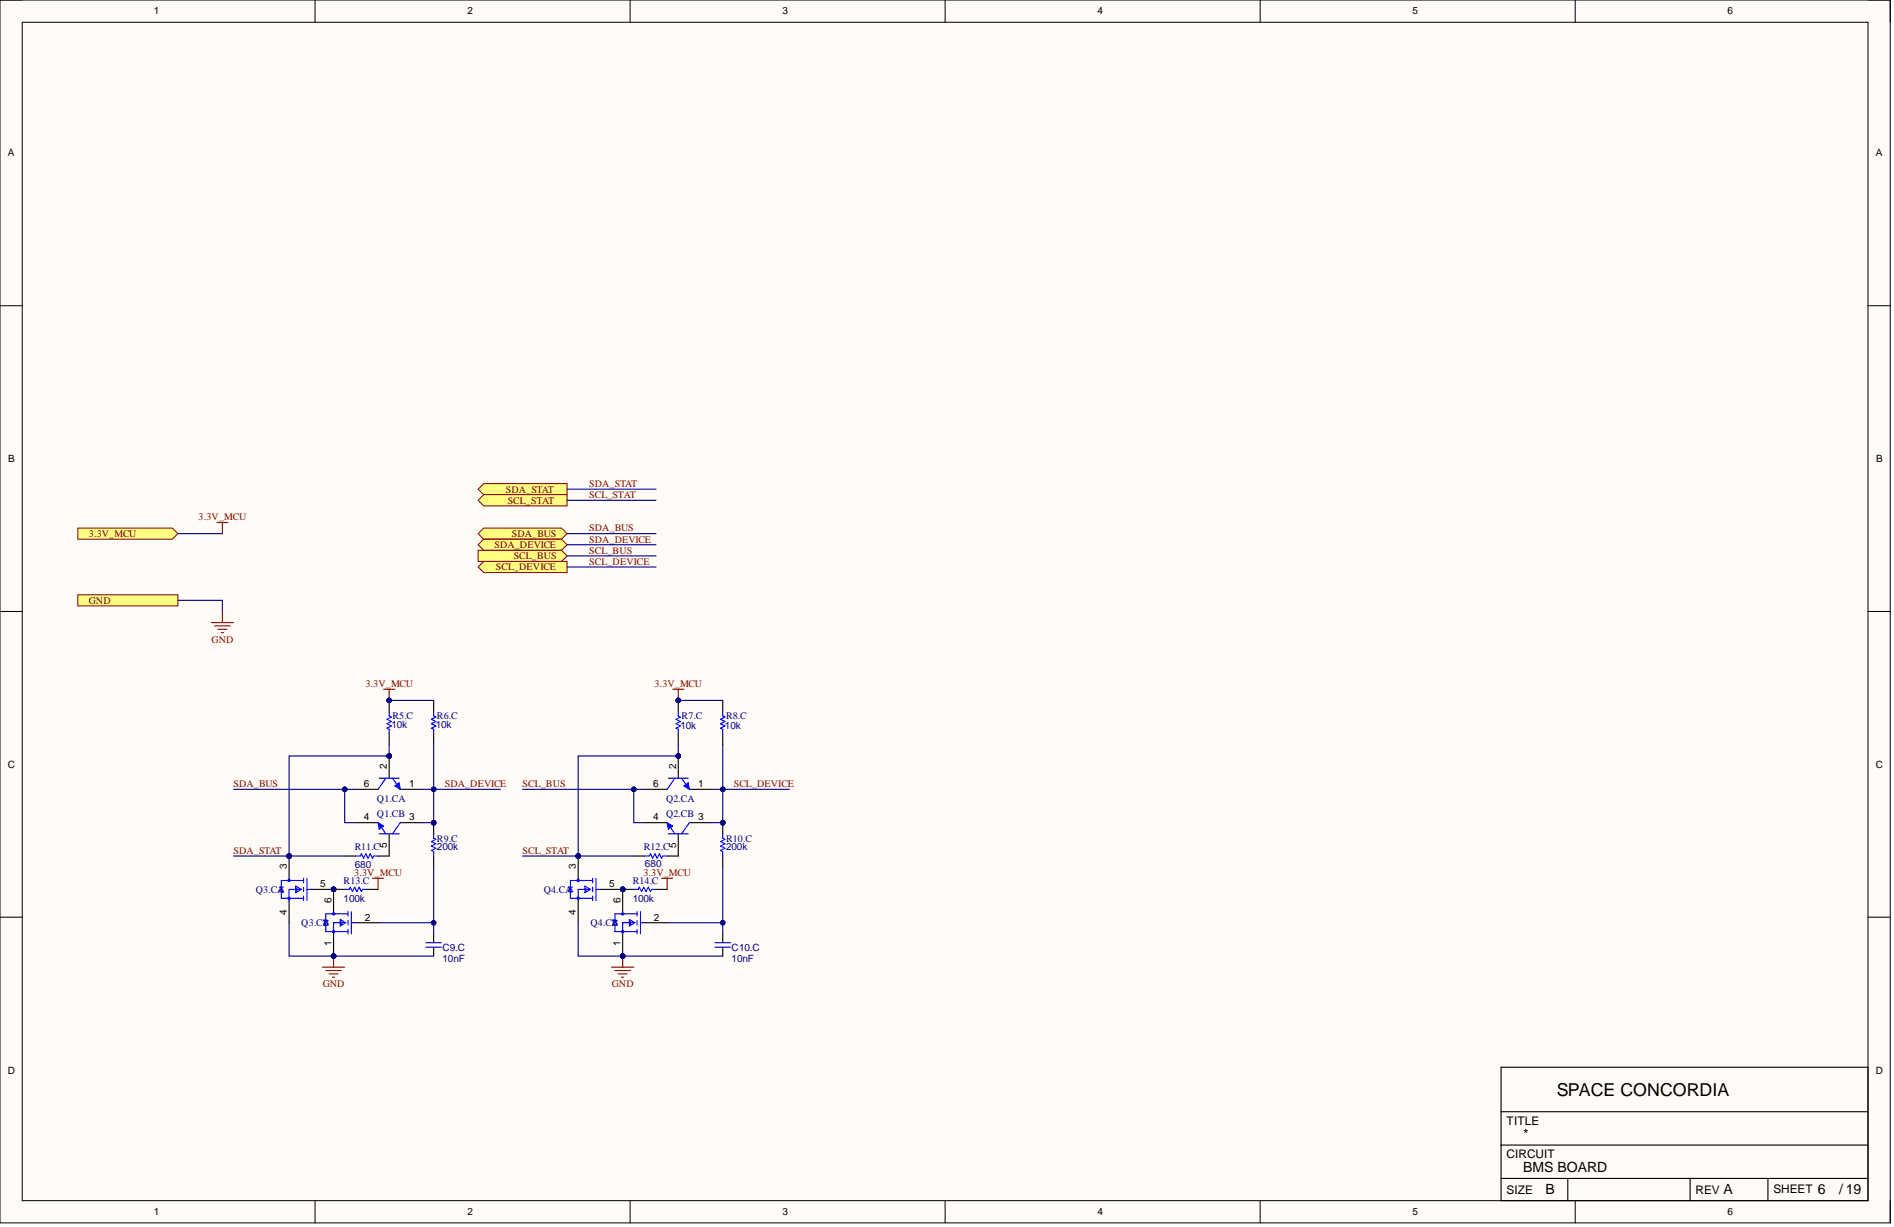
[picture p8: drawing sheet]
<svg xmlns="http://www.w3.org/2000/svg" width="431mm" height="279mm" viewBox="0 0 431 279" stroke-linecap="round" stroke-linejoin="round" font-family="sans-serif">
<defs><g id="words">
<text font-size="4.1" x="354.6" y="249.5">SPACE CONCORDIA</text>
<g font-size="3.2">
<text x="347" y="259.3">*</text>
<text x="347" y="266.9">BMS BOARD</text>
<text x="352.1" y="272">B</text>
<text x="392.6" y="272">A</text>
<text x="414.1" y="272">6</text>
<text x="418.9" y="272">/19</text>
</g>
<g font-size="2.7">
<text x="343.2" y="256.1">TITLE</text>
<text x="343.2" y="263.7">CIRCUIT</text>
<text x="343.2" y="271.8">SIZE</text>
<text x="386.3" y="271.8">REV</text>
<text x="404" y="271.5">SHEET</text>
</g>
<g font-size="2.3">
<text x="35" y="3.3">1</text>
<text x="106.5" y="3.3">2</text>
<text x="178.2" y="3.3">3</text>
<text x="250" y="3.3">4</text>
<text x="321.8" y="3.3">5</text>
<text x="393.5" y="3.3">6</text>
<text x="1.8" y="35.6">A</text>
<text x="427.3" y="35.6">A</text>
<text x="1.9" y="105.2">B</text>
<text x="427.4" y="105.2">B</text>
<text x="1.8" y="174.8">C</text>
<text x="82.9" y="179.2">6</text>
<text x="88.1" y="175.2" transform="rotate(-90 88.1 175.2)">2</text>
<text x="93.2" y="179.2">1</text>
<text x="148.8" y="179.2">6</text>
<text x="154" y="175.2" transform="rotate(-90 154 175.2)">2</text>
<text x="159.1" y="179.2">1</text>
<text x="427.3" y="174.8">C</text>
<text x="82.9" y="186.8">4</text>
<text x="93.2" y="186.8">3</text>
<text x="148.8" y="186.8">4</text>
<text x="159.1" y="186.8">3</text>
<text x="65.3" y="198" transform="rotate(-90 65.3 198)">3</text>
<text x="88.1" y="193.1" transform="rotate(-90 88.1 193.1)">5</text>
<text x="131.2" y="198" transform="rotate(-90 131.2 198)">3</text>
<text x="154" y="193.1" transform="rotate(-90 154 193.1)">5</text>
<text x="72.9" y="202">5</text>
<text x="138.8" y="202">5</text>
<text x="65.3" y="208.3" transform="rotate(-90 65.3 208.3)">4</text>
<text x="75.5" y="205.6" transform="rotate(-90 75.5 205.6)">6</text>
<text x="83.1" y="209.6">2</text>
<text x="131.2" y="208.3" transform="rotate(-90 131.2 208.3)">4</text>
<text x="141.3" y="205.6" transform="rotate(-90 141.3 205.6)">6</text>
<text x="148.9" y="209.6">2</text>
<text x="75.5" y="215.5" transform="rotate(-90 75.5 215.5)">1</text>
<text x="141.3" y="215.5" transform="rotate(-90 141.3 215.5)">1</text>
<text x="1.8" y="244.5">D</text>
<text x="427.3" y="244.5">D</text>
<text x="35" y="276.7">1</text>
<text x="106.5" y="276.7">2</text>
<text x="178.2" y="276.7">3</text>
<text x="250" y="276.7">4</text>
<text x="321.8" y="276.7">5</text>
<text x="393.5" y="276.7">6</text>
</g>
<g font-size="2.3" fill="#800000">
<text x="115.2" y="112.1">SDA_STAT</text>
<text x="134.2" y="110.9">SDA_STAT</text>
<text x="134.2" y="113.4">SCL_STAT</text>
<text x="45.3" y="118.5">3.3V_MCU</text>
<text x="115.7" y="114.7">SCL_STAT</text>
<text x="20.3" y="122.3">3.3V_MCU</text>
<text x="112.6" y="124.8">SDA_DEVICE</text>
<text x="116.6" y="122.3">SDA_BUS</text>
<text x="134.2" y="121">SDA_BUS</text>
<text x="134.2" y="123.5">SDA_DEVICE</text>
<text x="113" y="129.9">SCL_DEVICE</text>
<text x="117" y="127.3">SCL_BUS</text>
<text x="134.2" y="126.1">SCL_BUS</text>
<text x="134.2" y="128.6">SCL_DEVICE</text>
<text x="20.3" y="137.5">GND</text>
<text x="48.2" y="146.3">GND</text>
<text x="83.2" y="156.5">3.3V_MCU</text>
<text x="149.1" y="156.5">3.3V_MCU</text>
<text x="53.2" y="179.2">SDA_BUS</text>
<text x="101.3" y="179.2">SDA_DEVICE</text>
<text x="119" y="179.2">SCL_BUS</text>
<text x="167.2" y="179.2">SCL_DEVICE</text>
<text x="53.2" y="194.4">SDA_STAT</text>
<text x="119" y="194.4">SCL_STAT</text>
<text x="80.7" y="199.5">3.3V_MCU</text>
<text x="146.6" y="199.5">3.3V_MCU</text>
<text x="73.5" y="224.8">GND</text>
<text x="139.4" y="224.8">GND</text>
</g>
<g font-size="2.3" fill="#000080">
<text x="89.2" y="165.8">10k</text>
<text x="89.4" y="163.8">R5.C</text>
<text x="99.3" y="165.8">10k</text>
<text x="99.5" y="163.8">R6.C</text>
<text x="155" y="166.1">10k</text>
<text x="155.3" y="163.8">R7.C</text>
<text x="165.1" y="166.1">10k</text>
<text x="165.4" y="163.8">R8.C</text>
<text x="85.9" y="182.5">Q1.CA</text>
<text x="151.7" y="182.5">Q2.CA</text>
<text x="85.9" y="186.1">Q1.CB</text>
<text x="99.5" y="191.6">R9.C</text>
<text x="151.7" y="186.1">Q2.CB</text>
<text x="165.4" y="191.6">R10.C</text>
<text x="80.8" y="197.7">680</text>
<text x="80.8" y="193.7">R11.C</text>
<text x="99.5" y="193.7">200k</text>
<text x="146.7" y="193.7">R12.C</text>
<text x="146.9" y="197.5">680</text>
<text x="165.4" y="193.7">200k</text>
<text x="58.3" y="203.3">Q3.CA</text>
<text x="78.3" y="201.3">R13.C</text>
<text x="123.9" y="203.3">Q4.CA</text>
<text x="144.1" y="201.3">R14.C</text>
<text x="78.3" y="205.3">100k</text>
<text x="144.1" y="205.3">100k</text>
<text x="68.6" y="210.9">Q3.CB</text>
<text x="134.5" y="210.9">Q4.CB</text>
<text x="100.8" y="219">10nF</text>
<text x="100.8" y="216.4">C9.C</text>
<text x="166.7" y="219">10nF</text>
<text x="166.7" y="216.4">C10.C</text>
</g>
</g></defs>
<path d="M0 0h430.6v278.5h-430.6z" fill-rule="evenodd" fill="#fffcf8"/>
<path d="M0 0h430.6v278.5h-430.6z" fill="none" stroke="#000" stroke-width=".23"/>
<path d="M5.1 5.1h420.4v268.3h-420.4z" fill-rule="evenodd" fill="#fffcf8"/>
<g fill="none" stroke="#000" stroke-width=".23">
<path d="M0 0h5.1M5.1 5.1h420.4v268.3h-420.4zM71.8 0v5.1M143.5 0v5.1M215.3 0v5.1M287.1 0v5.1M358.8 0v5.1M425.5 0h5.1v5.1M0 69.6h5.1M425.5 69.6h5.1M0 139.2h5.1M425.5 139.2h5.1"/>
<path d="M0 208.9h5.1M425.5 208.9h5.1M71.8 273.4v5.1M143.5 273.4v5.1M215.3 273.4v5.1M287.1 273.4v5.1M358.8 273.4v5.1M430.6 273.4v5.1"/>
</g>
<path d="M341.9 243h83.6v30.4h-83.6zM341.9 253.2h83.6M341.9 260.7h83.6M341.9 268.3h83.6M357.1 268.3v5.1M385 268.3v5.1M402.7 268.3v5.1" fill="none" stroke="#000" stroke-width=".25"/>
<circle cx="88.7" cy="172.1" r=".51" fill="#000080"/>
<circle cx="88.7" cy="172.1" r=".51" fill="none" stroke="#000080" stroke-width=".23"/>
<path d="M81.1 179.7h5M88.7 172.1v5.1" fill="none" stroke="#000" stroke-width=".25"/>
<circle cx="88.7" cy="172.1" r=".51" fill="#000080"/>
<circle cx="88.7" cy="172.1" r=".51" fill="none" stroke="#000080" stroke-width=".23"/>
<path d="M91.2 179.7h5" fill="none" stroke="#000" stroke-width=".25"/>
<path d="M86.4 177.2h4.5M87.9 177.2l-1.8 2.5M89.4 177.2l1.8 2.5" fill="none" stroke="#00f" stroke-width=".25"/>
<path d="M89.9 179l1-.8 .3 1.5z" fill="#00f"/>
<path d="M89.9 179l1-.8 .3 1.5z" fill="none" stroke="#00f" stroke-width=".23"/>
<path d="M81.1 187.3h5M88.7 189.9v5M91.2 187.3h5" fill="none" stroke="#000" stroke-width=".25"/>
<path d="M86.1 187.3l1.8 2.6M86.4 189.9h4.5M91.2 187.3l-1.8 2.6" fill="none" stroke="#00f" stroke-width=".25"/>
<path d="M86.1 187.3l1.3 .8-1 .8z" fill="#00f"/>
<path d="M86.1 187.3l1.3 .8-1 .8z" fill="none" stroke="#00f" stroke-width=".23"/>
<circle cx="76" cy="202.5" r=".51" fill="#000080"/>
<circle cx="76" cy="202.5" r=".51" fill="none" stroke="#000080" stroke-width=".23"/>
<circle cx="65.9" cy="194.9" r=".51" fill="#000080"/>
<circle cx="65.9" cy="194.9" r=".51" fill="none" stroke="#000080" stroke-width=".23"/>
<g fill="none" stroke="#00f" stroke-width=".25">
<path d="M65.9 200v.5M69.1 200v1M69.9 200v5.1M63.6 202h1M64.1 202l.5 1h-1zM67.4 201.8l1.2 .7-1.2 .8zM67.6 202.3v.7M68.4 202.5h-2.5v2.6M69.1 202v1M69.1 204v1.1M69.1 200.5h-5v4h5M69.9 202.5h1"/>
<circle cx="65.9" cy="200.5" r=".25"/>
<circle cx="65.9" cy="204.5" r=".25"/>
</g>
<path d="M70.9 202.5h5.1" fill="none" stroke="#000" stroke-width=".25"/>
<circle cx="76" cy="202.5" r=".51" fill="#000080"/>
<circle cx="76" cy="202.5" r=".51" fill="none" stroke="#000080" stroke-width=".23"/>
<path d="M65.9 194.9v5.1M65.9 205.1v5" fill="none" stroke="#000" stroke-width=".25"/>
<circle cx="65.9" cy="194.9" r=".51" fill="#000080"/>
<circle cx="65.9" cy="194.9" r=".51" fill="none" stroke="#000080" stroke-width=".23"/>
<circle cx="76" cy="217.7" r=".51" fill="#000080"/>
<circle cx="76" cy="217.7" r=".51" fill="none" stroke="#000080" stroke-width=".23"/>
<circle cx="76" cy="202.5" r=".51" fill="#000080"/>
<circle cx="76" cy="202.5" r=".51" fill="none" stroke="#000080" stroke-width=".23"/>
<g fill="none" stroke="#00f" stroke-width=".25">
<path d="M73.7 209.6h1M74.2 209.6l.5 1h-1zM76 207.6v.5M77.5 209.4l1.3 .7-1.3 .8zM77.8 209.9v.7M78.5 210.1h-2.5v2.5M79.3 207.6v1M79.3 209.6v1M79.3 211.6v1M79.3 208.1h-5.1v4h5.1M80 207.6v5M80 210.1h1.1"/>
<circle cx="76" cy="212.1" r=".25"/>
<circle cx="76" cy="208.1" r=".25"/>
</g>
<path d="M76 212.6v5.1M81.1 210.1h5" fill="none" stroke="#000" stroke-width=".25"/>
<circle cx="76" cy="217.7" r=".51" fill="#000080"/>
<circle cx="76" cy="217.7" r=".51" fill="none" stroke="#000080" stroke-width=".23"/>
<path d="M76 202.5v5.1" fill="none" stroke="#000" stroke-width=".25"/>
<circle cx="76" cy="202.5" r=".51" fill="#000080"/>
<circle cx="76" cy="202.5" r=".51" fill="none" stroke="#000080" stroke-width=".23"/>
<path d="M98.8 212.6v2.1M98.8 215.7v2" fill="none" stroke="#000" stroke-width=".25"/>
<path d="M97 215.7h3.6M97 214.7h3.6" fill="none" stroke="#00f" stroke-width=".25"/>
<circle cx="88.7" cy="159.5" r=".51" fill="#000080"/>
<circle cx="88.7" cy="159.5" r=".51" fill="none" stroke="#000080" stroke-width=".23"/>
<path d="M88.7 159.5v2.5" fill="none" stroke="#000" stroke-width=".25"/>
<circle cx="88.7" cy="159.5" r=".51" fill="#000080"/>
<circle cx="88.7" cy="159.5" r=".51" fill="none" stroke="#000080" stroke-width=".23"/>
<path d="M98.8 159.5v2.5M88.7 167.1v2.5M98.8 167.1v2.5" fill="none" stroke="#000" stroke-width=".25"/>
<path d="M88.7 162v1l.5 .3-1.1 .5 1.1 .5-1.1 .5 1.1 .5-1.1 .5 .6 .3v1M98.8 162v1l.5 .3-1 .5 1 .5-1 .5 1 .5-1 .5 .5 .3v1" fill="none" stroke="#00f" stroke-width=".25"/>
<circle cx="98.8" cy="187.3" r=".51" fill="#000080"/>
<circle cx="98.8" cy="187.3" r=".51" fill="none" stroke="#000080" stroke-width=".23"/>
<path d="M98.8 187.3v2.6" fill="none" stroke="#000" stroke-width=".25"/>
<circle cx="98.8" cy="187.3" r=".51" fill="#000080"/>
<circle cx="98.8" cy="187.3" r=".51" fill="none" stroke="#000080" stroke-width=".23"/>
<path d="M98.8 194.9v2.6" fill="none" stroke="#000" stroke-width=".25"/>
<path d="M98.8 189.9v1l.5 .2-1 .5 1 .5-1 .5 1 .6-1 .5 .5 .2v1" fill="none" stroke="#00f" stroke-width=".25"/>
<circle cx="76" cy="202.5" r=".51" fill="#000080"/>
<circle cx="76" cy="202.5" r=".51" fill="none" stroke="#000080" stroke-width=".23"/>
<path d="M76 202.5h2.5" fill="none" stroke="#000" stroke-width=".25"/>
<circle cx="76" cy="202.5" r=".51" fill="#000080"/>
<circle cx="76" cy="202.5" r=".51" fill="none" stroke="#000080" stroke-width=".23"/>
<path d="M78.5 194.9h2.6M86.1 194.9h2.6M83.6 202.5h2.5" fill="none" stroke="#000" stroke-width=".25"/>
<path d="M81.1 194.9h1l.2-.5 .5 1 .5-1 .5 1 .5-1 .6 1 .2-.5h1M78.5 202.5h1l.3-.5 .5 1 .5-1 .5 1 .5-1 .5 1 .3-.5h1" fill="none" stroke="#00f" stroke-width=".25"/>
<circle cx="154.5" cy="172.1" r=".51" fill="#000080"/>
<circle cx="154.5" cy="172.1" r=".51" fill="none" stroke="#000080" stroke-width=".23"/>
<path d="M146.9 179.7h5.1M154.5 172.1v5.1" fill="none" stroke="#000" stroke-width=".25"/>
<circle cx="154.5" cy="172.1" r=".51" fill="#000080"/>
<circle cx="154.5" cy="172.1" r=".51" fill="none" stroke="#000080" stroke-width=".23"/>
<path d="M157 179.7h5.1" fill="none" stroke="#000" stroke-width=".25"/>
<path d="M152.2 177.2h4.6M153.7 177.2l-1.7 2.5M155.3 177.2l1.7 2.5" fill="none" stroke="#00f" stroke-width=".25"/>
<path d="M155.8 179l1-.8 .2 1.5z" fill="#00f"/>
<path d="M155.8 179l1-.8 .2 1.5z" fill="none" stroke="#00f" stroke-width=".23"/>
<path d="M146.9 187.3h5.1M154.5 189.9v5M157 187.3h5.1" fill="none" stroke="#000" stroke-width=".25"/>
<path d="M152 187.3l1.7 2.6M152.2 189.9h4.6M157 187.3l-1.7 2.6" fill="none" stroke="#00f" stroke-width=".25"/>
<path d="M152 187.3l1.2 .8-1 .8z" fill="#00f"/>
<path d="M152 187.3l1.2 .8-1 .8z" fill="none" stroke="#00f" stroke-width=".23"/>
<circle cx="141.8" cy="202.5" r=".51" fill="#000080"/>
<circle cx="141.8" cy="202.5" r=".51" fill="none" stroke="#000080" stroke-width=".23"/>
<circle cx="131.7" cy="194.9" r=".51" fill="#000080"/>
<circle cx="131.7" cy="194.9" r=".51" fill="none" stroke="#000080" stroke-width=".23"/>
<g fill="none" stroke="#00f" stroke-width=".25">
<path d="M131.7 200v.5M135 200v1M135.8 200v5.1M129.4 202h1M129.9 202l.5 1h-1zM133.2 201.8l1.3 .7-1.3 .8zM133.5 202.3v.7M134.2 202.5h-2.5v2.6M135 202v1M135 204v1.1M135 200.5h-5.1v4h5.1M135.8 202.5h1"/>
<circle cx="131.7" cy="200.5" r=".25"/>
<circle cx="131.7" cy="204.5" r=".25"/>
</g>
<path d="M136.8 202.5h5" fill="none" stroke="#000" stroke-width=".25"/>
<circle cx="141.8" cy="202.5" r=".51" fill="#000080"/>
<circle cx="141.8" cy="202.5" r=".51" fill="none" stroke="#000080" stroke-width=".23"/>
<path d="M131.7 194.9v5.1M131.7 205.1v5" fill="none" stroke="#000" stroke-width=".25"/>
<circle cx="131.7" cy="194.9" r=".51" fill="#000080"/>
<circle cx="131.7" cy="194.9" r=".51" fill="none" stroke="#000080" stroke-width=".23"/>
<circle cx="141.8" cy="217.7" r=".51" fill="#000080"/>
<circle cx="141.8" cy="217.7" r=".51" fill="none" stroke="#000080" stroke-width=".23"/>
<circle cx="141.8" cy="202.5" r=".51" fill="#000080"/>
<circle cx="141.8" cy="202.5" r=".51" fill="none" stroke="#000080" stroke-width=".23"/>
<g fill="none" stroke="#00f" stroke-width=".25">
<path d="M139.6 209.6h1M140.1 209.6l.5 1h-1zM141.8 207.6v.5M143.4 209.4l1.2 .7-1.2 .8zM143.6 209.9v.7M144.4 210.1h-2.6v2.5M145.1 207.6v1M145.1 209.6v1M145.1 211.6v1M145.1 208.1h-5v4h5M145.9 207.6v5M145.9 210.1h1"/>
<circle cx="141.8" cy="212.1" r=".25"/>
<circle cx="141.8" cy="208.1" r=".25"/>
</g>
<path d="M141.8 212.6v5.1M146.9 210.1h5.1" fill="none" stroke="#000" stroke-width=".25"/>
<circle cx="141.8" cy="217.7" r=".51" fill="#000080"/>
<circle cx="141.8" cy="217.7" r=".51" fill="none" stroke="#000080" stroke-width=".23"/>
<path d="M141.8 202.5v5.1" fill="none" stroke="#000" stroke-width=".25"/>
<circle cx="141.8" cy="202.5" r=".51" fill="#000080"/>
<circle cx="141.8" cy="202.5" r=".51" fill="none" stroke="#000080" stroke-width=".23"/>
<path d="M164.6 212.6v2.1M164.6 215.7v2" fill="none" stroke="#000" stroke-width=".25"/>
<path d="M162.9 215.7h3.5M162.9 214.7h3.5" fill="none" stroke="#00f" stroke-width=".25"/>
<circle cx="154.5" cy="159.5" r=".51" fill="#000080"/>
<circle cx="154.5" cy="159.5" r=".51" fill="none" stroke="#000080" stroke-width=".23"/>
<path d="M154.5 159.5v2.5" fill="none" stroke="#000" stroke-width=".25"/>
<circle cx="154.5" cy="159.5" r=".51" fill="#000080"/>
<circle cx="154.5" cy="159.5" r=".51" fill="none" stroke="#000080" stroke-width=".23"/>
<path d="M164.6 159.5v2.5M154.5 167.1v2.5M164.6 167.1v2.5" fill="none" stroke="#000" stroke-width=".25"/>
<path d="M154.5 162v1l.5 .3-1 .5 1 .5-1 .5 1 .5-1 .5 .5 .3v1M164.6 162v1l.5 .3-1 .5 1 .5-1 .5 1 .5-1 .5 .5 .3v1" fill="none" stroke="#00f" stroke-width=".25"/>
<circle cx="164.6" cy="187.3" r=".51" fill="#000080"/>
<circle cx="164.6" cy="187.3" r=".51" fill="none" stroke="#000080" stroke-width=".23"/>
<path d="M164.6 187.3v2.6" fill="none" stroke="#000" stroke-width=".25"/>
<circle cx="164.6" cy="187.3" r=".51" fill="#000080"/>
<circle cx="164.6" cy="187.3" r=".51" fill="none" stroke="#000080" stroke-width=".23"/>
<path d="M164.6 194.9v2.6" fill="none" stroke="#000" stroke-width=".25"/>
<path d="M164.6 189.9v1l.5 .2-1 .5 1 .5-1 .5 1 .6-1 .5 .5 .2v1" fill="none" stroke="#00f" stroke-width=".25"/>
<circle cx="141.8" cy="202.5" r=".51" fill="#000080"/>
<circle cx="141.8" cy="202.5" r=".51" fill="none" stroke="#000080" stroke-width=".23"/>
<path d="M141.8 202.5h2.6" fill="none" stroke="#000" stroke-width=".25"/>
<circle cx="141.8" cy="202.5" r=".51" fill="#000080"/>
<circle cx="141.8" cy="202.5" r=".51" fill="none" stroke="#000080" stroke-width=".23"/>
<path d="M144.4 194.9h2.5M152 194.9h2.5M149.4 202.5h2.6" fill="none" stroke="#000" stroke-width=".25"/>
<path d="M146.9 194.9h1l.3-.5 .5 1 .5-1 .5 1 .5-1 .5 1 .3-.5h1M144.4 202.5h1l.2-.5 .5 1 .6-1 .5 1 .5-1 .5 1 .2-.5h1" fill="none" stroke="#00f" stroke-width=".25"/>
<path d="M76 217.7v2.5M73.5 220.2h5M74.2 221h3.6M75 221.8h2M75.7 222.5h.5" fill="none" stroke="#800000" stroke-width=".25"/>
<circle cx="76" cy="217.7" r=".51" fill="#000080"/>
<circle cx="76" cy="217.7" r=".51" fill="none" stroke="#000080" stroke-width=".23"/>
<path d="M141.8 217.7v2.5M139.3 220.2h5.1M140.1 221h3.5M140.8 221.8h2.1M141.6 222.5h.5" fill="none" stroke="#800000" stroke-width=".25"/>
<circle cx="141.8" cy="217.7" r=".51" fill="#000080"/>
<circle cx="141.8" cy="217.7" r=".51" fill="none" stroke="#000080" stroke-width=".23"/>
<path d="M108.9 121.5l1.3-1.2h17.7l1.3 1.2-1.3 1.3h-17.7z" fill-rule="evenodd" fill="#ffff80"/>
<path d="M108.9 121.5l1.3-1.2h17.7l1.3 1.2-1.3 1.3h-17.7z" fill="none" stroke="#800000" stroke-width=".23"/>
<path d="M108.9 124l1.3-1.2h17.7l1.3 1.2-1.3 1.3h-17.7z" fill-rule="evenodd" fill="#ffff80"/>
<path d="M108.9 124l1.3-1.2h17.7l1.3 1.2-1.3 1.3h-17.7z" fill="none" stroke="#800000" stroke-width=".23"/>
<path d="M108.9 125.3h19l1.3 1.3-1.3 1.2h-19z" fill-rule="evenodd" fill="#ffff80"/>
<path d="M108.9 125.3h19l1.3 1.3-1.3 1.2h-19z" fill="none" stroke="#800000" stroke-width=".23"/>
<path d="M108.9 129.1l1.3-1.3h19v2.6h-19z" fill-rule="evenodd" fill="#ffff80"/>
<path d="M108.9 129.1l1.3-1.3h19v2.6h-19z" fill="none" stroke="#800000" stroke-width=".23"/>
<path d="M108.9 111.4l1.3-1.3h19v2.6h-19z" fill-rule="evenodd" fill="#ffff80"/>
<path d="M108.9 111.4l1.3-1.3h19v2.6h-19z" fill="none" stroke="#800000" stroke-width=".23"/>
<path d="M108.9 113.9l1.3-1.2h19v2.5h-19z" fill-rule="evenodd" fill="#ffff80"/>
<path d="M108.9 113.9l1.3-1.2h19v2.5h-19z" fill="none" stroke="#800000" stroke-width=".23"/>
<path d="M88.7 159.5h10.1" fill="none" stroke="#000080" stroke-width=".25"/>
<circle cx="88.7" cy="159.5" r=".51" fill="#000080"/>
<circle cx="88.7" cy="159.5" r=".51" fill="none" stroke="#000080" stroke-width=".23"/>
<path d="M96.2 187.3h2.6" fill="none" stroke="#000080" stroke-width=".25"/>
<circle cx="98.8" cy="187.3" r=".51" fill="#000080"/>
<circle cx="98.8" cy="187.3" r=".51" fill="none" stroke="#000080" stroke-width=".23"/>
<path d="M88.7 169.6v2.5" fill="none" stroke="#000080" stroke-width=".25"/>
<circle cx="88.7" cy="172.1" r=".51" fill="#000080"/>
<circle cx="88.7" cy="172.1" r=".51" fill="none" stroke="#000080" stroke-width=".23"/>
<path d="M76 217.6v.1" fill="none" stroke="#000080" stroke-width=".25"/>
<circle cx="76" cy="217.7" r=".51" fill="#000080"/>
<circle cx="76" cy="217.7" r=".51" fill="none" stroke="#000080" stroke-width=".23"/>
<path d="M78.5 179.7h2.6" fill="none" stroke="#000080" stroke-width=".25"/>
<circle cx="78.5" cy="179.7" r=".51" fill="#000080"/>
<circle cx="78.5" cy="179.7" r=".51" fill="none" stroke="#000080" stroke-width=".23"/>
<path d="M78.5 179.7v7.6h2.6" fill="none" stroke="#000080" stroke-width=".25"/>
<circle cx="78.5" cy="179.7" r=".51" fill="#000080"/>
<circle cx="78.5" cy="179.7" r=".51" fill="none" stroke="#000080" stroke-width=".23"/>
<path d="M86.1 210.1h12.7" fill="none" stroke="#000080" stroke-width=".25"/>
<circle cx="98.8" cy="210.1" r=".51" fill="#000080"/>
<circle cx="98.8" cy="210.1" r=".51" fill="none" stroke="#000080" stroke-width=".23"/>
<path d="M65.9 194.9h12.6" fill="none" stroke="#000080" stroke-width=".25"/>
<circle cx="65.9" cy="194.9" r=".51" fill="#000080"/>
<circle cx="65.9" cy="194.9" r=".51" fill="none" stroke="#000080" stroke-width=".23"/>
<path d="M65.9 210.1v7.6h10.1" fill="none" stroke="#000080" stroke-width=".25"/>
<circle cx="76" cy="217.7" r=".51" fill="#000080"/>
<circle cx="76" cy="217.7" r=".51" fill="none" stroke="#000080" stroke-width=".23"/>
<path d="M76 217.7h22.8" fill="none" stroke="#000080" stroke-width=".25"/>
<circle cx="76" cy="217.7" r=".51" fill="#000080"/>
<circle cx="76" cy="217.7" r=".51" fill="none" stroke="#000080" stroke-width=".23"/>
<path d="M88.7 172.1h-22.8v22.8" fill="none" stroke="#000080" stroke-width=".25"/>
<circle cx="65.9" cy="194.9" r=".51" fill="#000080"/>
<circle cx="65.9" cy="194.9" r=".51" fill="none" stroke="#000080" stroke-width=".23"/>
<circle cx="88.7" cy="172.1" r=".51" fill="#000080"/>
<circle cx="88.7" cy="172.1" r=".51" fill="none" stroke="#000080" stroke-width=".23"/>
<path d="M98.8 179.7h15.2" fill="none" stroke="#000080" stroke-width=".25"/>
<circle cx="98.8" cy="179.7" r=".51" fill="#000080"/>
<circle cx="98.8" cy="179.7" r=".51" fill="none" stroke="#000080" stroke-width=".23"/>
<path d="M154.5 159.5h10.1" fill="none" stroke="#000080" stroke-width=".25"/>
<circle cx="154.5" cy="159.5" r=".51" fill="#000080"/>
<circle cx="154.5" cy="159.5" r=".51" fill="none" stroke="#000080" stroke-width=".23"/>
<path d="M162.1 187.3h2.5" fill="none" stroke="#000080" stroke-width=".25"/>
<circle cx="164.6" cy="187.3" r=".51" fill="#000080"/>
<circle cx="164.6" cy="187.3" r=".51" fill="none" stroke="#000080" stroke-width=".23"/>
<path d="M154.5 169.6v2.5" fill="none" stroke="#000080" stroke-width=".25"/>
<circle cx="154.5" cy="172.1" r=".51" fill="#000080"/>
<circle cx="154.5" cy="172.1" r=".51" fill="none" stroke="#000080" stroke-width=".23"/>
<path d="M141.8 217.6v.1" fill="none" stroke="#000080" stroke-width=".25"/>
<circle cx="141.8" cy="217.7" r=".51" fill="#000080"/>
<circle cx="141.8" cy="217.7" r=".51" fill="none" stroke="#000080" stroke-width=".23"/>
<path d="M119 179.7h25.4" fill="none" stroke="#000080" stroke-width=".25"/>
<circle cx="144.4" cy="179.7" r=".51" fill="#000080"/>
<circle cx="144.4" cy="179.7" r=".51" fill="none" stroke="#000080" stroke-width=".23"/>
<path d="M144.4 179.7h2.5" fill="none" stroke="#000080" stroke-width=".25"/>
<circle cx="144.4" cy="179.7" r=".51" fill="#000080"/>
<circle cx="144.4" cy="179.7" r=".51" fill="none" stroke="#000080" stroke-width=".23"/>
<path d="M144.4 179.7v7.6h2.5" fill="none" stroke="#000080" stroke-width=".25"/>
<circle cx="144.4" cy="179.7" r=".51" fill="#000080"/>
<circle cx="144.4" cy="179.7" r=".51" fill="none" stroke="#000080" stroke-width=".23"/>
<path d="M152 210.1h12.6" fill="none" stroke="#000080" stroke-width=".25"/>
<circle cx="164.6" cy="210.1" r=".51" fill="#000080"/>
<circle cx="164.6" cy="210.1" r=".51" fill="none" stroke="#000080" stroke-width=".23"/>
<path d="M131.7 194.9h12.7" fill="none" stroke="#000080" stroke-width=".25"/>
<circle cx="131.7" cy="194.9" r=".51" fill="#000080"/>
<circle cx="131.7" cy="194.9" r=".51" fill="none" stroke="#000080" stroke-width=".23"/>
<path d="M131.7 210.1v7.6h10.1" fill="none" stroke="#000080" stroke-width=".25"/>
<circle cx="141.8" cy="217.7" r=".51" fill="#000080"/>
<circle cx="141.8" cy="217.7" r=".51" fill="none" stroke="#000080" stroke-width=".23"/>
<path d="M141.8 217.7h22.8" fill="none" stroke="#000080" stroke-width=".25"/>
<circle cx="141.8" cy="217.7" r=".51" fill="#000080"/>
<circle cx="141.8" cy="217.7" r=".51" fill="none" stroke="#000080" stroke-width=".23"/>
<path d="M154.5 172.1h-22.8v22.8" fill="none" stroke="#000080" stroke-width=".25"/>
<circle cx="131.7" cy="194.9" r=".51" fill="#000080"/>
<circle cx="131.7" cy="194.9" r=".51" fill="none" stroke="#000080" stroke-width=".23"/>
<circle cx="154.5" cy="172.1" r=".51" fill="#000080"/>
<circle cx="154.5" cy="172.1" r=".51" fill="none" stroke="#000080" stroke-width=".23"/>
<path d="M164.6 179.7h15.2" fill="none" stroke="#000080" stroke-width=".25"/>
<circle cx="164.6" cy="179.7" r=".51" fill="#000080"/>
<circle cx="164.6" cy="179.7" r=".51" fill="none" stroke="#000080" stroke-width=".23"/>
<path d="M53.2 179.7h25.3" fill="none" stroke="#000080" stroke-width=".25"/>
<circle cx="78.5" cy="179.7" r=".51" fill="#000080"/>
<circle cx="78.5" cy="179.7" r=".51" fill="none" stroke="#000080" stroke-width=".23"/>
<path d="M162.1 179.7h2.5" fill="none" stroke="#000080" stroke-width=".25"/>
<circle cx="164.6" cy="179.7" r=".51" fill="#000080"/>
<circle cx="164.6" cy="179.7" r=".51" fill="none" stroke="#000080" stroke-width=".23"/>
<path d="M96.2 179.7h2.6" fill="none" stroke="#000080" stroke-width=".25"/>
<circle cx="98.8" cy="179.7" r=".51" fill="#000080"/>
<circle cx="98.8" cy="179.7" r=".51" fill="none" stroke="#000080" stroke-width=".23"/>
<path d="M129.2 111.4h20.2M129.2 113.9h20.2M129.2 121.5h20.2M129.2 124h20.2M129.2 126.6h20.2M129.2 129.1h20.2M119 194.9h12.7" fill="none" stroke="#000080" stroke-width=".25"/>
<circle cx="131.7" cy="194.9" r=".51" fill="#000080"/>
<circle cx="131.7" cy="194.9" r=".51" fill="none" stroke="#000080" stroke-width=".23"/>
<path d="M53.2 194.9h12.7" fill="none" stroke="#000080" stroke-width=".25"/>
<circle cx="65.9" cy="194.9" r=".51" fill="#000080"/>
<circle cx="65.9" cy="194.9" r=".51" fill="none" stroke="#000080" stroke-width=".23"/>
<path d="M98.8 197.5v15.1" fill="none" stroke="#000080" stroke-width=".25"/>
<circle cx="98.8" cy="210.1" r=".51" fill="#000080"/>
<circle cx="98.8" cy="210.1" r=".51" fill="none" stroke="#000080" stroke-width=".23"/>
<path d="M98.8 169.6v17.7" fill="none" stroke="#000080" stroke-width=".25"/>
<circle cx="98.8" cy="187.3" r=".51" fill="#000080"/>
<circle cx="98.8" cy="187.3" r=".51" fill="none" stroke="#000080" stroke-width=".23"/>
<circle cx="98.8" cy="179.7" r=".51" fill="#000080"/>
<circle cx="98.8" cy="179.7" r=".51" fill="none" stroke="#000080" stroke-width=".23"/>
<path d="M164.6 197.5v15.1" fill="none" stroke="#000080" stroke-width=".25"/>
<circle cx="164.6" cy="210.1" r=".51" fill="#000080"/>
<circle cx="164.6" cy="210.1" r=".51" fill="none" stroke="#000080" stroke-width=".23"/>
<path d="M164.6 169.6v17.7" fill="none" stroke="#000080" stroke-width=".25"/>
<circle cx="164.6" cy="187.3" r=".51" fill="#000080"/>
<circle cx="164.6" cy="187.3" r=".51" fill="none" stroke="#000080" stroke-width=".23"/>
<circle cx="164.6" cy="179.7" r=".51" fill="#000080"/>
<circle cx="164.6" cy="179.7" r=".51" fill="none" stroke="#000080" stroke-width=".23"/>
<path d="M17.7 120.3h21.6l1.2 1.2-1.2 1.3h-21.6z" fill-rule="evenodd" fill="#ffff80"/>
<path d="M17.7 120.3h21.6l1.2 1.2-1.2 1.3h-21.6z" fill="none" stroke="#800000" stroke-width=".23"/>
<path d="M17.7 135.4h22.8v2.6h-22.8z" fill-rule="evenodd" fill="#ffff80"/>
<path d="M17.7 135.4h22.8v2.6h-22.8z" fill="none" stroke="#800000" stroke-width=".23"/>
<path d="M49.4 119h2.5M50.7 119v2.5M50.7 139.2v2.6M48.1 141.8h5.1M48.9 142.5h3.5M49.6 143.3h2.1M50.4 144h.5M87.4 157h2.5M88.7 157v2.5" fill="none" stroke="#800000" stroke-width=".25"/>
<path d="M40.5 136.7h10.2v2.5M40.5 121.5h10.2" fill="none" stroke="#000080" stroke-width=".25"/>
<circle cx="88.7" cy="159.5" r=".51" fill="#000080"/>
<circle cx="88.7" cy="159.5" r=".51" fill="none" stroke="#000080" stroke-width=".23"/>
<path d="M153.2 157h2.6M154.5 157v2.5M84.9 200h2.5M86.1 200v2.5" fill="none" stroke="#800000" stroke-width=".25"/>
<circle cx="154.5" cy="159.5" r=".51" fill="#000080"/>
<circle cx="154.5" cy="159.5" r=".51" fill="none" stroke="#000080" stroke-width=".23"/>
<path d="M150.7 200h2.5M152 200v2.5" fill="none" stroke="#800000" stroke-width=".25"/>
<use href="#words"/>
</svg>
